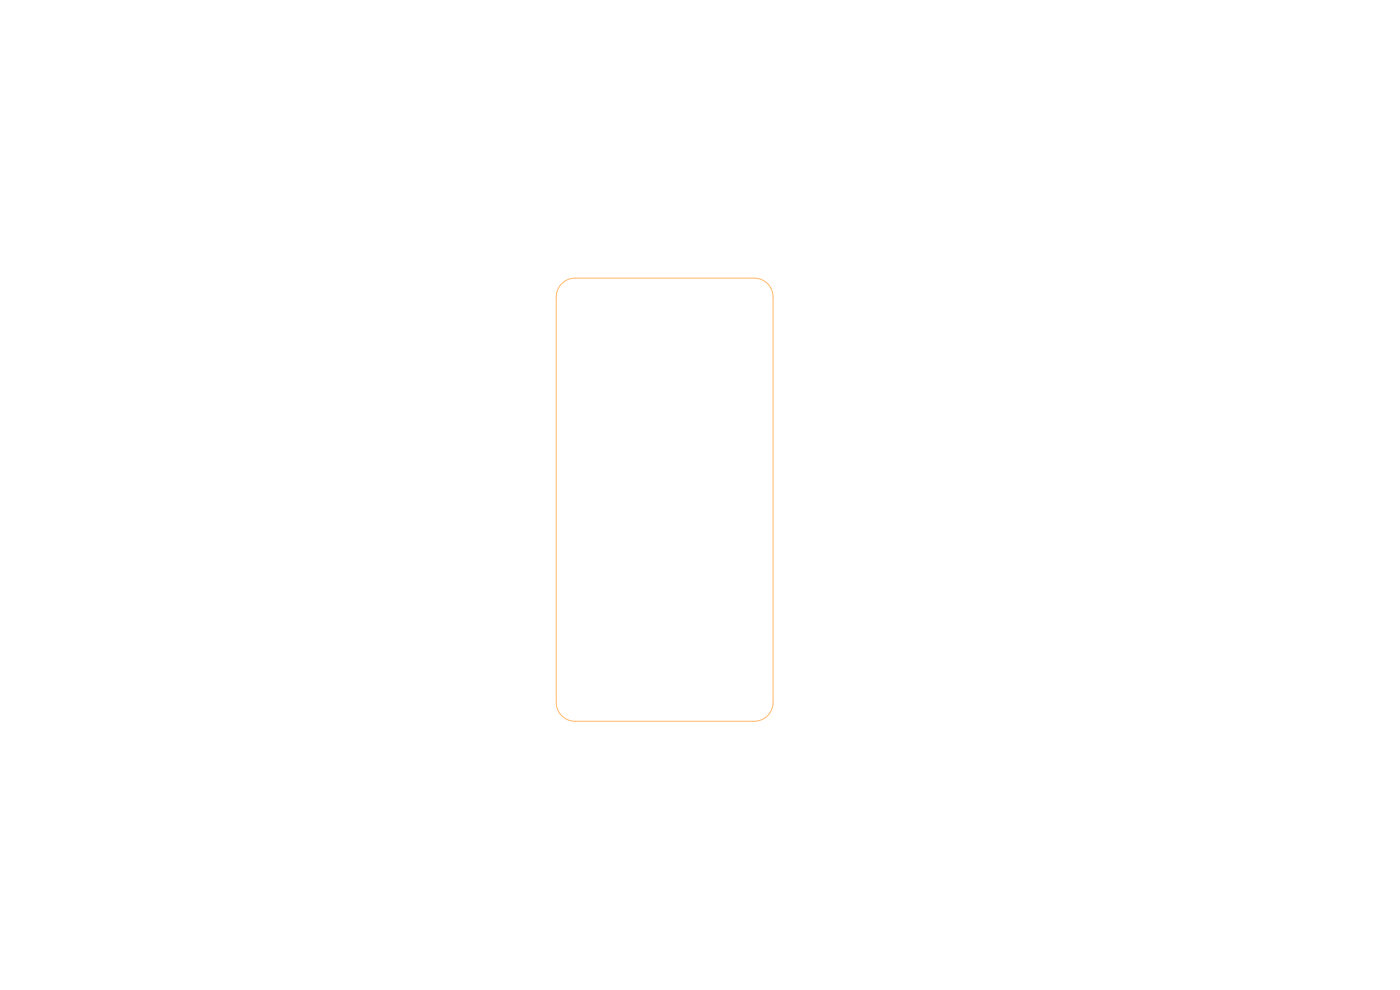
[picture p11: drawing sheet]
<svg xmlns="http://www.w3.org/2000/svg" width="297mm" height="210mm" viewBox="0 0 297 210" stroke-linecap="round" stroke-linejoin="round" font-family="sans-serif">
<path d="M119.2 60.2a4 4 0 0 1 2.8-1.2h38a4 4 0 0 1 4 4v86a4 4 0 0 1-4 4h-38a4 4 0 0 1-4-4v-86a4 4 0 0 1 1.2-2.8z" fill="none" stroke="#ffb86c" stroke-width=".21"/>
</svg>
